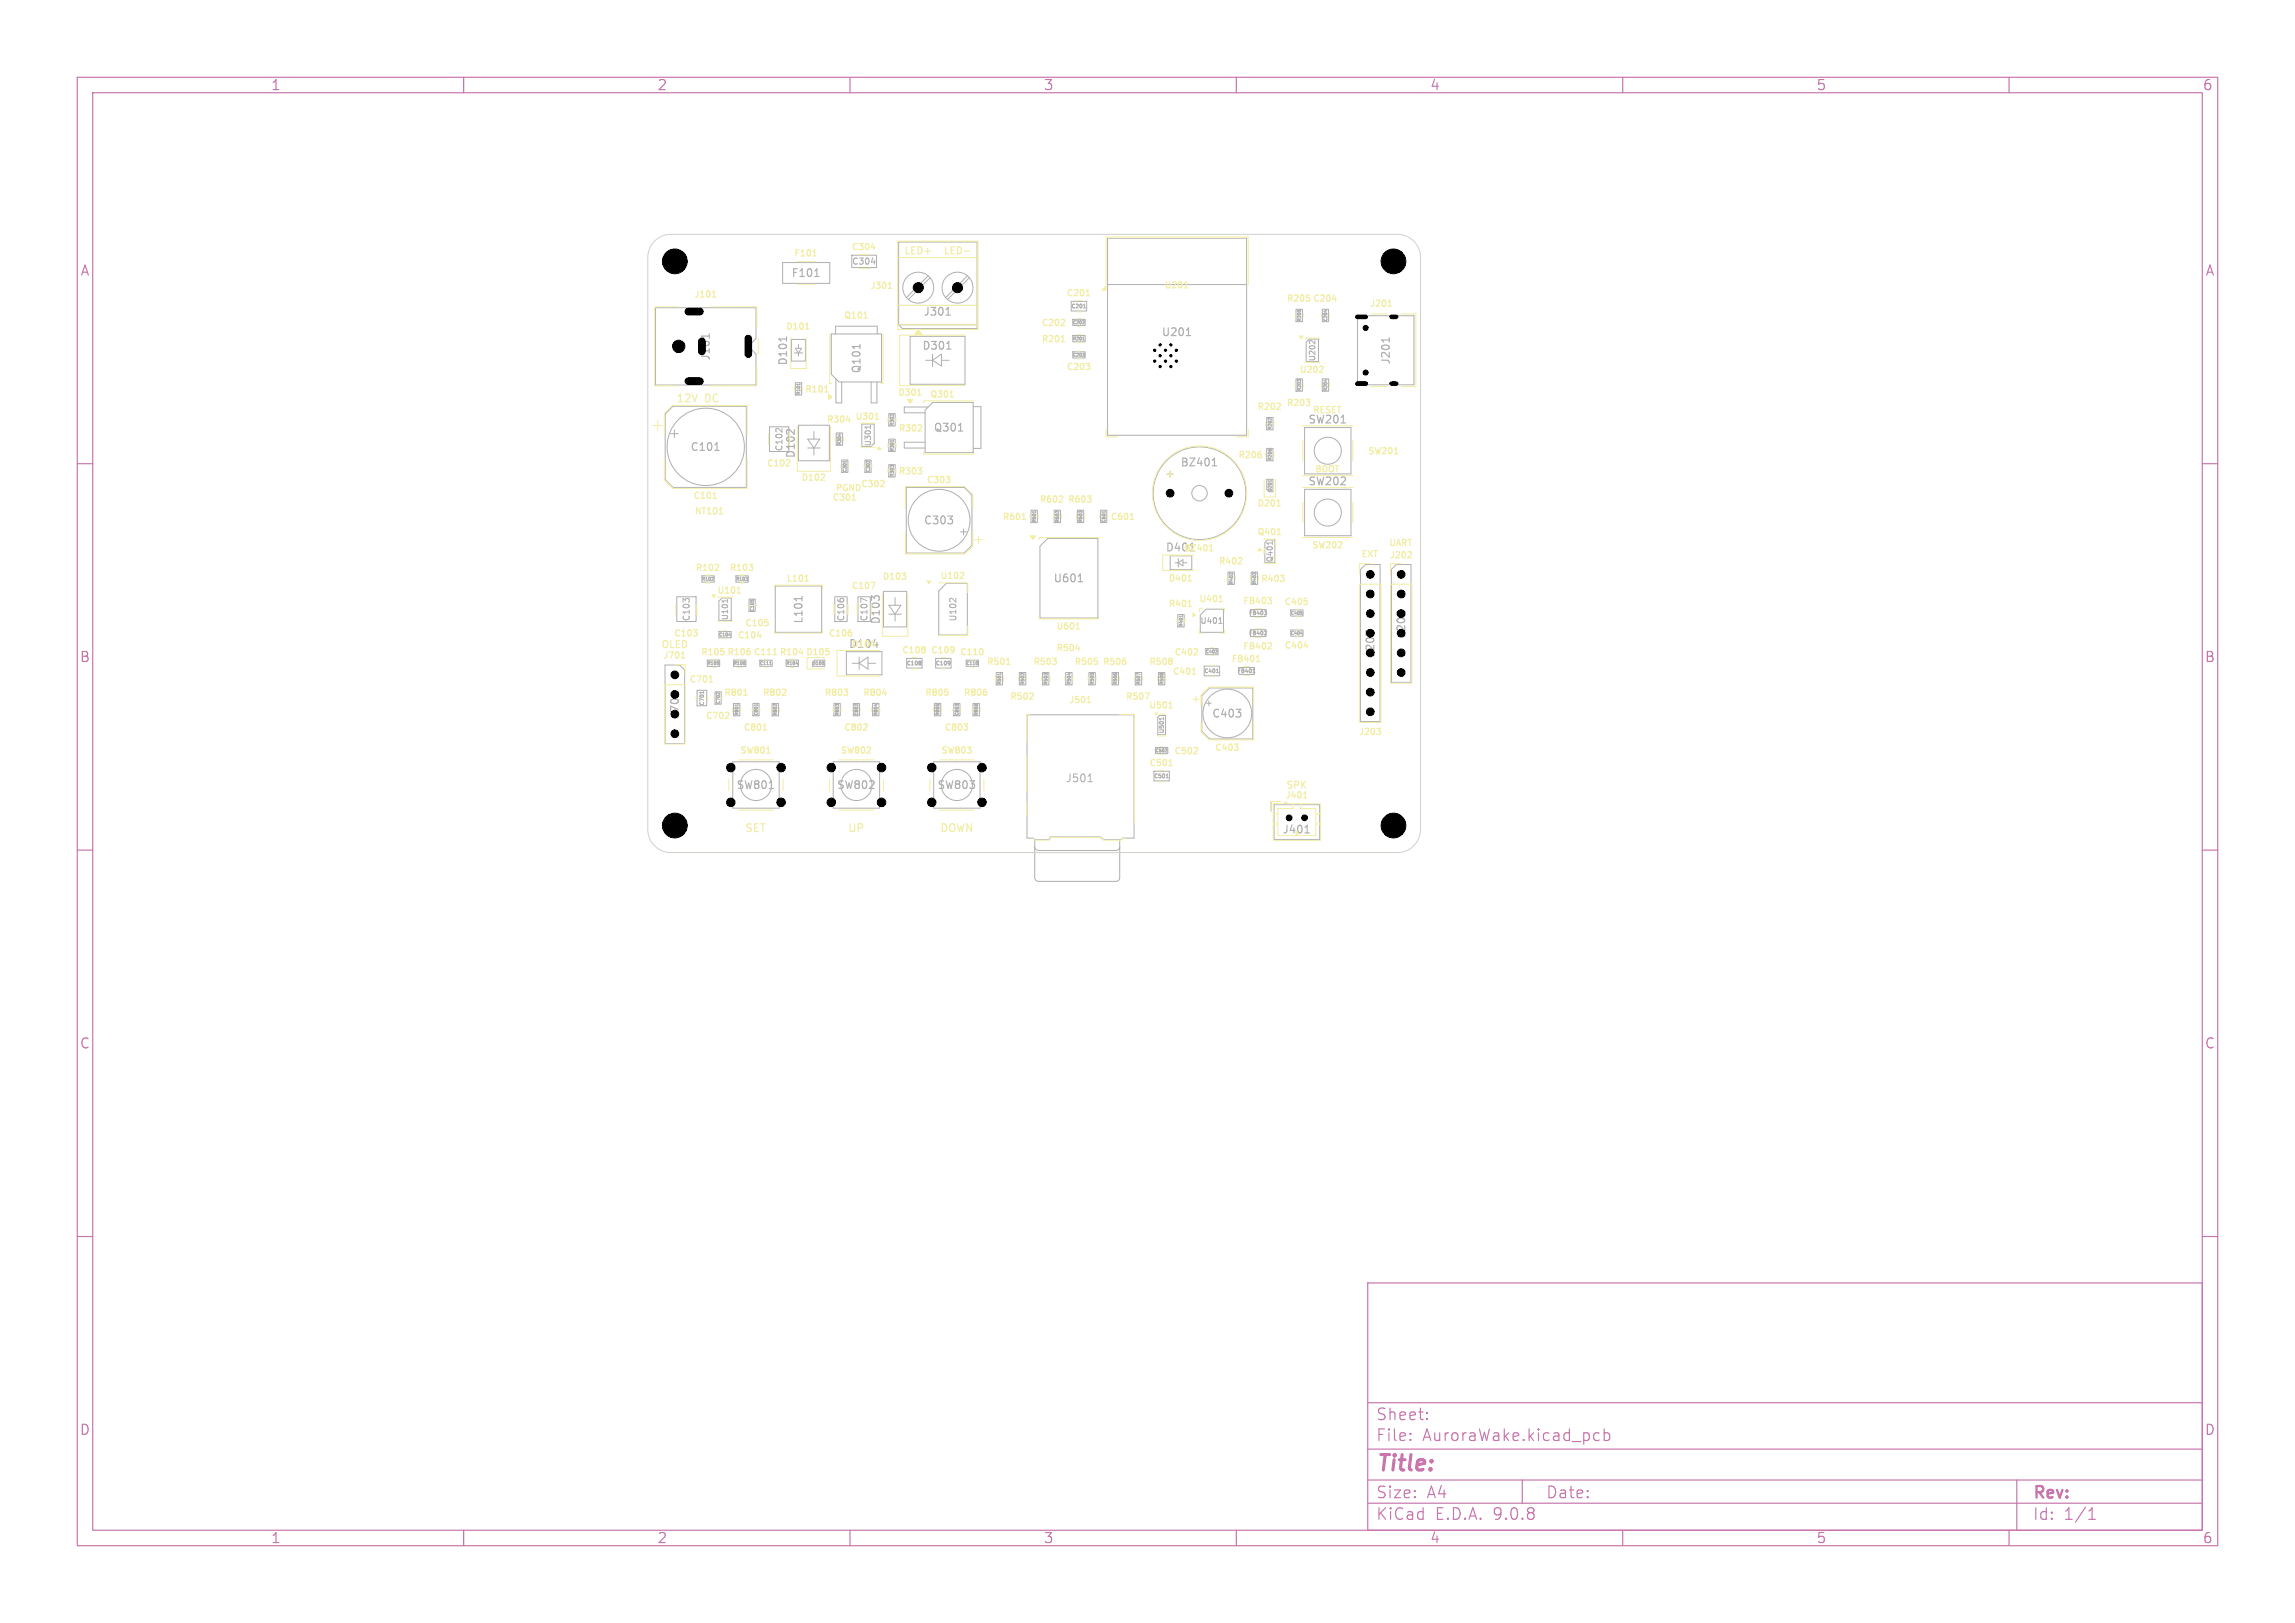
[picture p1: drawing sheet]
<svg xmlns="http://www.w3.org/2000/svg" width="297mm" height="210mm" viewBox="0 0 297 210" stroke-linecap="round" stroke-linejoin="round" font-family="sans-serif">
<defs><g id="words">
<text font-size="2.8" fill="#c872ab" x="178" y="190.9">Title:</text>
<g font-size="2.1" fill="#c872ab">
<text x="178" y="184">Sheet:</text>
<text x="178" y="186.7">File:</text>
<text x="184.1" y="186.7">AuroraWake.kicad_pcb</text>
<text x="178" y="196.9">KiCad</text>
<text x="178" y="194.1">Size:</text>
<text x="184.7" y="194.1">A4</text>
<text x="185.7" y="196.9">E.D.A.</text>
<text x="193.3" y="196.9">9.0.8</text>
<text x="200" y="194.1">Date:</text>
<text x="263" y="194.3">Rev:</text>
<text x="263" y="196.9">Id:</text>
<text x="267.1" y="196.9">1/1</text>
</g>
<g font-size="1.8" fill="#c872ab">
<text x="35" y="11.9">1</text>
<text x="85" y="11.9">2</text>
<text x="135" y="11.9">3</text>
<text x="185" y="11.9">4</text>
<text x="235" y="11.9">5</text>
<text x="285" y="11.9">6</text>
<text x="10.3" y="35.9">A</text>
<text x="285.4" y="35.9">A</text>
<text x="10.3" y="85.9">B</text>
<text x="285.3" y="85.9">B</text>
<text x="10.3" y="135.9">C</text>
<text x="285.3" y="135.9">C</text>
<text x="10.3" y="185.9">D</text>
<text x="285.3" y="185.9">D</text>
<text x="35" y="199.9">1</text>
<text x="85" y="199.9">2</text>
<text x="135" y="199.9">3</text>
<text x="185" y="199.9">4</text>
<text x="235" y="199.9">5</text>
<text x="285" y="199.9">6</text>
</g>
<g font-size="1.4" fill="#afafaf">
<text x="102.4" y="36">F101</text>
<text x="119.4" y="41">J301</text>
<text x="102.1" y="47.4" transform="rotate(-90 102.1 47.4)">D101</text>
<text x="119.3" y="45.4">D301</text>
<text x="150.3" y="43.7">U201</text>
<text x="180.1" y="47.3" transform="rotate(-90 180.1 47.3)">J201</text>
<text x="111.6" y="48.4" transform="rotate(-90 111.6 48.4)">Q101</text>
<text x="89.3" y="58.5">C101</text>
<text x="120.8" y="56">Q301</text>
<text x="169.2" y="55">SW201</text>
<text x="152.7" y="60.5">BZ401</text>
<text x="169.2" y="63">SW202</text>
<text x="119.5" y="68">C303</text>
<text x="150.8" y="71.5">D401</text>
<text x="136.3" y="75.5">U601</text>
<text x="104.1" y="80.8" transform="rotate(-90 104.1 80.8)">L101</text>
<text x="114.1" y="80.9" transform="rotate(-90 114.1 80.9)">D103</text>
<text x="156.8" y="93">C403</text>
<text x="137.9" y="101.3">J501</text>
<text x="95.2" y="102.3">SW801</text>
<text x="108.2" y="102.3">SW802</text>
<text x="121.2" y="102.3">SW803</text>
</g>
<g font-size="1.4">
<text x="92.1" y="46.8" transform="rotate(-90 92.1 46.8)">J101</text>
<text x="182.1" y="82.6" transform="rotate(-90 182.1 82.6)">J202</text>
<text x="178.1" y="85.1" transform="rotate(-90 178.1 85.1)">J203</text>
<text x="88.1" y="93.1" transform="rotate(-90 88.1 93.1)">J701</text>
</g>
<g font-size="1.4" fill="#f2eda1">
<text x="87.4" y="52.3">12V</text>
<text x="91.2" y="52.3">DC</text>
<text x="103.1" y="59.4" transform="rotate(-90 103.1 59.4)">D102</text>
<text x="150.7" y="62">+</text>
<text x="109.8" y="84">D104</text>
<text x="96.4" y="107.9">SET</text>
<text x="109.7" y="107.9">UP</text>
<text x="121.6" y="107.9">DOWN</text>
<text x="165.9" y="108">J401</text>
</g>
<g font-size="1.3" fill="#f2eda1">
<text x="116.9" y="33.1">LED+</text>
<text x="122" y="33.1">LED-</text>
<text x="85.5" y="84.1">OLED</text>
<text x="166.4" y="102.3">SPK</text>
</g>
<g font-size="1.1" fill="#f2eda1">
<text x="102.7" y="33.4">F101</text>
<text x="110.1" y="32.6">C304</text>
<text x="110.2" y="34.4">C304</text>
<text x="89.8" y="38.7">J101</text>
<text x="109.1" y="41.4">Q101</text>
<text x="112.5" y="37.6">J301</text>
<text x="137.9" y="38.5">C201</text>
<text x="150.6" y="37.5">U201</text>
<text x="166.4" y="39.2">R205 C204</text>
<text x="177.2" y="39.9">J201</text>
<text x="101.6" y="42.9">D101</text>
<text x="134.7" y="42.4">C202</text>
<text x="134.7" y="44.5">R201</text>
<text x="104.1" y="51">R101</text>
<text x="116.1" y="51.4">D301</text>
<text x="120.3" y="51.6">Q301</text>
<text x="137.9" y="48.1">C203</text>
<text x="162.6" y="53.2">R202</text>
<text x="166.4" y="52.7">R203</text>
<text x="168.1" y="48.5">U202</text>
<text x="169.8" y="53.7">RESET</text>
<text x="106.9" y="54.9">R304</text>
<text x="110.6" y="54.5">U301</text>
<text x="116.2" y="56">R302</text>
<text x="160.2" y="59.5">R206</text>
<text x="177" y="59">SW201</text>
<text x="89.6" y="64.8">C101</text>
<text x="99.1" y="60.6">C102</text>
<text x="103.6" y="62.4">D102</text>
<text x="107.6" y="65">C301</text>
<text x="108" y="63.8">PGND</text>
<text x="111.3" y="63.2">C302</text>
<text x="116.2" y="61.6">R303</text>
<text x="119.8" y="62.7">C303</text>
<text x="134.5" y="65.2">R602</text>
<text x="138.1" y="65.2">R603</text>
<text x="162.6" y="65.7">D201</text>
<text x="170.1" y="61.3">BOOT</text>
<text x="89.8" y="66.8">NT101</text>
<text x="129.7" y="67.5">R601</text>
<text x="143.6" y="67.5">C601</text>
<text x="153.1" y="71.5">BZ401</text>
<text x="162.6" y="69.4">Q401</text>
<text x="169.7" y="71.2">SW202</text>
<text x="179.7" y="70.9">UART</text>
<text x="89.9" y="74.1">R102</text>
<text x="92.7" y="77">U101</text>
<text x="94.3" y="74.1">R103</text>
<text x="101.7" y="75.5">L101</text>
<text x="110.1" y="76.4">C107</text>
<text x="114.1" y="75.2">D103</text>
<text x="121.6" y="75.1">U102</text>
<text x="151.1" y="75.4">D401</text>
<text x="157.6" y="73.2">R402</text>
<text x="163.1" y="75.5">R403</text>
<text x="176.1" y="72.3">EXT</text>
<text x="179.8" y="72.4">J202</text>
<text x="87.1" y="82.6">C103</text>
<text x="95.4" y="82.8">C104</text>
<text x="96.3" y="81.2">C105</text>
<text x="107.1" y="82.6">C106</text>
<text x="109.4" y="80.5" transform="rotate(-90 109.4 80.5)">C106</text>
<text x="112.4" y="80.5" transform="rotate(-90 112.4 80.5)">C107</text>
<text x="136.6" y="81.7">U601</text>
<text x="151.1" y="78.7">R401</text>
<text x="155.1" y="78.1">U401</text>
<text x="160.8" y="78.4">FB403</text>
<text x="166.1" y="78.5">C405</text>
<text x="85.7" y="85.4">J701</text>
<text x="89.1" y="88.5">C701</text>
<text x="90.6" y="85">R105 R106 C111 R104 D105</text>
<text x="116.6" y="84.7">C108</text>
<text x="120.4" y="84.7">C109</text>
<text x="124.1" y="85">C110</text>
<text x="127.6" y="86.2">R501</text>
<text x="133.6" y="86.2">R503</text>
<text x="136.6" y="84.4">R504</text>
<text x="139" y="86.2">R505</text>
<text x="142.6" y="86.2">R506</text>
<text x="148.6" y="86.2">R508</text>
<text x="151.7" y="87.5">C401</text>
<text x="151.9" y="85">C402</text>
<text x="159.3" y="85.9">FB401</text>
<text x="160.8" y="84.2">FB402</text>
<text x="166.1" y="84.1">C404</text>
<text x="91.2" y="93.2">C702</text>
<text x="93.6" y="90.2">R801</text>
<text x="96.1" y="94.7">C801</text>
<text x="98.6" y="90.2">R802</text>
<text x="106.6" y="90.2">R803</text>
<text x="109.1" y="94.7">C802</text>
<text x="111.6" y="90.2">R804</text>
<text x="119.6" y="90.2">R805</text>
<text x="122.1" y="94.7">C803</text>
<text x="124.6" y="90.2">R806</text>
<text x="130.6" y="90.7">R502</text>
<text x="138.3" y="91.2">J501</text>
<text x="145.6" y="90.7">R507</text>
<text x="148.6" y="91.9">U501</text>
<text x="175.8" y="95.3">J203</text>
<text x="95.7" y="97.7">SW801</text>
<text x="108.7" y="97.7">SW802</text>
<text x="121.7" y="97.7">SW803</text>
<text x="148.6" y="99.3">C501</text>
<text x="151.9" y="97.8">C502</text>
<text x="157.1" y="97.3">C403</text>
<text x="166.3" y="103.5">J401</text>
</g>
<g font-size="1.1" fill="#afafaf">
<text x="101.4" y="58.5" transform="rotate(-90 101.4 58.5)">C102</text>
<text x="89.4" y="80.5" transform="rotate(-90 89.4 80.5)">C103</text>
<text x="123.9" y="80.5" transform="rotate(-90 123.9 80.5)">U102</text>
</g>
<g font-size="1" fill="#afafaf">
<text x="170.4" y="46.8" transform="rotate(-90 170.4 46.8)">U202</text>
<text x="112.9" y="57.8" transform="rotate(-90 112.9 57.8)">U301</text>
<text x="94.4" y="80.3" transform="rotate(-90 94.4 80.3)">U101</text>
<text x="155.3" y="80.9">U401</text>
</g>
<text font-size="1" fill="#f2eda1" x="164.9" y="72.8" transform="rotate(-90 164.9 72.8)">Q401</text>
<text font-size=".8" fill="#afafaf" x="150.8" y="95" transform="rotate(-90 150.8 95)">U501</text>
<g font-size=".7" fill="#afafaf">
<text x="138.6" y="40">C201</text>
<text x="117.3" y="86.2">C108</text>
<text x="121" y="86.2">C109</text>
<text x="155.8" y="87.2">C401</text>
<text x="91.2" y="91.4" transform="rotate(-90 91.2 91.4)">C701</text>
<text x="149.3" y="100.8">C501</text>
</g>
<g font-size=".7" fill="#f2eda1">
<text x="161.6" y="79.7">FB403</text>
<text x="161.6" y="82.3">FB402</text>
<text x="160.1" y="87.2">FB401</text>
</g>
<g font-size=".6" fill="#afafaf">
<text x="168.4" y="41.6" transform="rotate(-90 168.4 41.6)">R205</text>
<text x="171.8" y="41.6" transform="rotate(-90 171.8 41.6)">C204</text>
<text x="138.8" y="42">C202</text>
<text x="138.8" y="46.2">C203</text>
<text x="138.8" y="44.1">R201</text>
<text x="103.6" y="51.1" transform="rotate(-90 103.6 51.1)">R101</text>
<text x="168.4" y="50.6" transform="rotate(-90 168.4 50.6)">R203</text>
<text x="171.8" y="50.6" transform="rotate(-90 171.8 50.6)">R204</text>
<text x="108.9" y="57.6" transform="rotate(-90 108.9 57.6)">R304</text>
<text x="115.7" y="58.4" transform="rotate(-90 115.7 58.4)">R301</text>
<text x="115.7" y="55.1" transform="rotate(-90 115.7 55.1)">R302</text>
<text x="164.6" y="59.6" transform="rotate(-90 164.6 59.6)">R206</text>
<text x="164.6" y="55.6" transform="rotate(-90 164.6 55.6)">R202</text>
<text x="109.6" y="61.1" transform="rotate(-90 109.6 61.1)">C301</text>
<text x="112.6" y="61.1" transform="rotate(-90 112.6 61.1)">C302</text>
<text x="115.7" y="61.7" transform="rotate(-90 115.7 61.7)">R303</text>
<text x="164.6" y="63.6" transform="rotate(-90 164.6 63.6)">D201</text>
<text x="134.1" y="67.6" transform="rotate(-90 134.1 67.6)">R601</text>
<text x="137.1" y="67.6" transform="rotate(-90 137.1 67.6)">R602</text>
<text x="140.1" y="67.6" transform="rotate(-90 140.1 67.6)">R603</text>
<text x="143.1" y="67.6" transform="rotate(-90 143.1 67.6)">C601</text>
<text x="90.8" y="75.2">R102</text>
<text x="95.2" y="75.2">R103</text>
<text x="159.6" y="75.6" transform="rotate(-90 159.6 75.6)">R402</text>
<text x="162.6" y="75.6" transform="rotate(-90 162.6 75.6)">R403</text>
<text x="93" y="82.4">C104</text>
<text x="97.6" y="79.1" transform="rotate(-90 97.6 79.1)">C105</text>
<text x="153.1" y="81.1" transform="rotate(-90 153.1 81.1)">R401</text>
<text x="167" y="79.6">C405</text>
<text x="167" y="82.2">C404</text>
<text x="91.5" y="86.1">R105</text>
<text x="94.9" y="86.1">R106</text>
<text x="98.3" y="86.1">C111</text>
<text x="101.7" y="86.1">R104</text>
<text x="105.1" y="86.1">D105</text>
<text x="125" y="86.1">C110</text>
<text x="129.6" y="88.6" transform="rotate(-90 129.6 88.6)">R501</text>
<text x="132.6" y="88.6" transform="rotate(-90 132.6 88.6)">R502</text>
<text x="135.6" y="88.6" transform="rotate(-90 135.6 88.6)">R503</text>
<text x="138.6" y="88.6" transform="rotate(-90 138.6 88.6)">R504</text>
<text x="141.6" y="88.6" transform="rotate(-90 141.6 88.6)">R505</text>
<text x="144.6" y="88.6" transform="rotate(-90 144.6 88.6)">R506</text>
<text x="147.6" y="88.6" transform="rotate(-90 147.6 88.6)">R507</text>
<text x="150.6" y="88.6" transform="rotate(-90 150.6 88.6)">R508</text>
<text x="156" y="84.6">C402</text>
<text x="93.2" y="91.1" transform="rotate(-90 93.2 91.1)">C702</text>
<text x="95.6" y="92.6" transform="rotate(-90 95.6 92.6)">R801</text>
<text x="98.1" y="92.6" transform="rotate(-90 98.1 92.6)">C801</text>
<text x="100.6" y="92.6" transform="rotate(-90 100.6 92.6)">R802</text>
<text x="108.6" y="92.6" transform="rotate(-90 108.6 92.6)">R803</text>
<text x="111.1" y="92.6" transform="rotate(-90 111.1 92.6)">C802</text>
<text x="113.6" y="92.6" transform="rotate(-90 113.6 92.6)">R804</text>
<text x="121.6" y="92.6" transform="rotate(-90 121.6 92.6)">R805</text>
<text x="124.1" y="92.6" transform="rotate(-90 124.1 92.6)">C803</text>
<text x="126.6" y="92.6" transform="rotate(-90 126.6 92.6)">R806</text>
<text x="149.5" y="97.4">C502</text>
</g>
</g></defs>
<g fill="none" stroke="#c872ab" stroke-width=".15">
<path d="M10 10h277v190h-277zM12 12h273v186h-273zM60 10v2M110 10v2M160 10v2M210 10v2M260 10v2M10 60h2M285 60h2M10 110h2M285 110h2M10 160h2"/>
<path d="M177 166h108v32h-108zM285 160h2M60 198v2M110 198v2M160 198v2M177 194.5h108M177 191.5h108M177 187.5h108M177 181.5h108M182.5 186.3h.1l-.1 .1M182.5 186.3v.1M182.5 185.5v.1"/>
<path d="M182.5 185.5h.1l-.1 .1M184.7 183.6v.1M184.7 183.6h-.1l.1 .1M184.7 182.8v.1M184.7 182.8h-.1l.1 .1M197 191.5v3M206.3 186.3l.2 .1 .5-.1M207 185.5l-.5-.1-.2 .1M207.6 185.5l.4-.1 .3 .3v.4l-.1 .2-.2 .1-.4-.1M207.6 184.9v1.5M210 198v2M260 198v2"/>
<path d="M261 191.5v6.5M270.3 196.6h.9M270.3 195.5l.4-.4v1.5"/>
</g>
<g fill="none" stroke="#afafaf" stroke-width=".13">
<path d="M84.8 39.8h13v4l-1 1 1 1v4h-13zM101.3 34h6.1v2.7h-6.1zM110.2 33h3.2v1.6h-3.2zM112.8 33.9h.5M116.3 31.3h10.2v11.2h-9.7l-.5-.5zM116.3 33.3h10.2M116.3 39.5h10.2M120.1 35.7l-2.8 2.8M120.3 35.9l-2.7 2.8M125.2 35.7l-2.8 2.8M125.4 35.9l-2.8 2.8M138.6 39h2v1.2h-2z"/>
<path d="M140.2 39.8h.3M143.3 30.8h18v25.5h-18zM143.3 36.8h18M86.8 56.1h1M87.1 52.6h9.5v10.5h-9.5l-1-1v-8.5zM87.3 55.6v1M99.6 55.2h2.5v3.2h-2.5zM100.5 55.5h.2M101.2 55.4v.5M102.4 43.9h1.8v2.8h-1.8zM102.8 45.7h1.1M102.9 49.5h.8v1.6h-.8z"/>
<path d="M102.9 45.1h.8l-.4 .6zM103.3 55h4v4.6h-4zM103.3 44.6v.5M103.3 45.7v.4M103.5 49.6v.3M104.5 58h1.6M104.5 56.8h1.6l-.8 1.2zM105.3 55.8v1M105.3 58v.9M107.6 43.2h6.5v6.2h-5.5l-1-1zM108.1 43.2v-1h5.4v1M108.2 49v3.1h.7v-2.7"/>
<path d="M108.2 56h.8v1.6h-.8zM108.7 56.1v.3M108.9 59.5h.8v1.6h-.8zM109.5 59.6v.3M111.5 54.9h1.6v2.5l-.4 .4h-1.2zM111.9 59.5h.8v1.6h-.8zM112.2 59.6h.1M112.5 59.6v.3M112.7 55.1v.4M112.7 55.3h-.8h.1M112.7 49.4v2.7h.8v-2.7M115 56.8h.8v1.6h-.8z"/>
<path d="M115 53.5h.8v1.6h-.8zM115.3 53.6h.1M115.6 53.6v.3M115.6 56.9v.3M116.3 42h10.2M117.8 43.5h7.1v6.2h-7.1zM119.7 57.2h-2.7v.8h2.7M119.8 46.6h.9M120.1 52.7h-3.1v.7h2.7M120.7 45.8v1.6M120.7 46.6l1.1-.8v1.6zM120.7 52.1h5.2v6.5h-6.2v-5.5z"/>
<path d="M121.8 46.6h1M125.9 52.6h1v5.4h-1M138.8 41.3h1.6v.8h-1.6zM138.8 45.5h1.6v.8h-1.6zM138.8 43.4h1.6v.8h-1.6zM140.1 41.9h.2M140.1 45.7h.2l-.1 .2M140.1 44h.2M140.3 41.5v.2M140.3 45.9v.2M163.9 54h.8v1.6h-.8zM163.9 58h.8v1.6h-.8z"/>
<path d="M164.2 54.1h.1M164.3 58.1h.2M164.5 54.1v.3M167.7 40h.8v1.6h-.8zM167.7 49h.8v1.6h-.8zM168.1 49.3l-.2-.2v.3M168.1 40.1h.2M168.1 49.1h.2M168.8 55.3h6v6h-6zM169 44.3l.4-.4h1.2v2.9h-1.6zM170.2 44.1v.4l-.5-.4h-.1l-.2 .1M171.1 49h.8v1.6h-.8z"/>
<path d="M171.1 40h.8v1.6h-.8zM171.6 40.1v.3M171.6 49.1v.3M175.7 40.9h7.3v8.9h-7.3zM87.6 77.2h2.5v3.2h-2.5zM88.7 77.7l-.3-.3v.5M88.8 77.5h.3M90.8 74.5h1.6v.8h-1.6zM92.1 75.1h.2M92.3 74.7v.2M93 77.8l.4-.4h1.2v2.9h-1.6zM94.2 77.6v.4"/>
<path d="M94.2 77.8h-.8h.1M95.2 74.5h1.6v.8h-1.6zM96.5 74.7h.2l-.1 .2M96.7 74.9v.2M96.9 77.5h.8v1.6h-.8zM97.3 77.6h.2M100.3 75.8h6v6h-6zM108 77.2h1.6v3.2h-1.6zM108.8 77.5h.3M111 77.2h1.6v3.2h-1.6zM112.2 77.7l-.8-.3v.5M114.3 76.5h3v4.6h-3z"/>
<path d="M115 60.1h.8v1.6h-.8zM115 79.5h1.6M115 78.3h1.6l-.8 1.2zM115.4 60.4l-.2-.2v.3M115.4 60.2h.2M115.8 77.3v1M115.8 79.5v.9M117.3 63.1h7.5l1 1v6.5l-1 1h-7.5zM121.5 76.5l1-1h2.7v6.7h-3.7zM123.7 77.4v.5l-.5-.5-.3 .1M124.3 68.8h.8M124.7 68.4v.8"/>
<path d="M133.4 66h.8v1.6h-.8zM134 66.1v.3M134.6 70.7l1-1h6.5v10.3h-7.5zM136.4 66h.8v1.6h-.8zM136.7 66.1h.1M137 66.1v.3M139.4 66h.8v1.6h-.8zM139.8 66.3l-.2-.2v.3M139.8 66.1h.2M142.4 66h.8v1.6h-.8zM143 66.1v.3M151.4 71.9h2.8v1.8h-2.8z"/>
<path d="M152.1 72.8h.4M152.4 79.5h.8v1.6h-.8zM152.5 72.3v1.1M152.5 72.8l.6-.4v.8zM153 79.6v.3M153.1 72.8h.5M155.3 79.6l.8-.8h2.2v3h-3zM158.9 74h.8v1.6h-.8zM159.2 74.1h.1M159.5 74.1v.3M161.8 78.9h2v.9h-2zM161.9 74h.8v1.6h-.8z"/>
<path d="M162.3 74.3l-.2-.2v.3M162.3 74.1h.2M163.6 79h.3l-.2 .2M163.7 70.2l.3-.3h1v2.9h-1.3zM163.8 79.2l.1 .1-.1 .2M164.2 63.6l-.3-.3v-1.3h.8v1.6M164.5 62.1v.3M164.7 70.1v.4M167 78.9h1.6v.8h-1.6zM168.5 79.3v.2M168.8 63.3h6v6h-6zM176.1 73.7l.6-.6h1.9v20.3h-2.5z"/>
<path d="M180.7 73.1h1.9v15.2h-2.5v-14.6zM86.1 86.1h1.9l.6 .6v9.5h-2.5zM90.2 89.3h1.3v2h-1.3zM91.1 89.5v.2M91.5 85.4h1.6v.8h-1.6zM92.5 89.5h.8v1.6h-.8zM92.8 89.6h.1M93 85.8v.2M93 81.7h1.6v.8h-1.6zM93.1 89.6v.3M94.3 82.2h.2M94.8 98.6h6v6h-6z"/>
<path d="M94.9 91h.8v1.6h-.8zM94.9 85.4h1.6v.8h-1.6zM95.5 91.1v.3M96.4 85.8v.2M97.4 91h.8v1.6h-.8zM98 91.1v.3M98.3 85.4h1.6v.8h-1.6zM99.6 86h.2M99.9 91h.8v1.6h-.8zM100.2 91.1h.1M100.5 91.1v.3M101.7 85.4h1.6v.8h-1.6z"/>
<path d="M103 85.9h.2M105.1 85.7l.3-.3h1.3v.8h-1.6M106.6 85.8v.2M107.8 98.6h6v6h-6zM107.9 91h.8v1.6h-.8zM108.3 91.3l-.2-.2v.3M108.3 91.1h.2M109.5 84.3h4.6v3h-4.6zM110.3 85.8h.9M110.4 91h.8v1.6h-.8zM110.7 91.1h.1M111 91.1v.3"/>
<path d="M111.2 85v1.6M111.2 85.8l1.1-.8v1.6zM112.3 85.8h1M112.9 91h.8v1.6h-.8zM113.4 91.1v.3M117.3 85.2h2v1.2h-2zM119.2 85.6v.1M119.2 85.8v.2M120.8 98.6h6v6h-6zM120.9 91h.8v1.6h-.8zM121.1 85.2h2v1.2h-2zM121.3 91.1h.2"/>
<path d="M122.9 85.6v.4M123 85.8h-.1M123.4 91h.8v1.6h-.8zM123.8 91.3l-.2-.2v.3M123.8 91.1h.2M125 85.4h1.6v.8h-1.6zM125.9 91h.8v1.6h-.8zM126.3 91.1h.2M126.5 85.7v.2M128.9 87h.8v1.6h-.8zM129.5 87.1v.3M131.9 87h.8v1.6h-.8z"/>
<path d="M132.2 87.1h.1M132.5 87.1v.3M132.9 92.5h13.9v15.9h-1.5l-.2 .2h-2.2l-.6-.3h-6.4v.1l-.2 .2h-1.8l-.2-.2h-.8zM134.9 87h.8v1.6h-.8zM135.3 87.3l-.2-.2v.3M135.3 87.1h.2M137.9 87h.8v1.6h-.8zM138.4 87.1v.3M140.9 87h.8v1.6h-.8zM141.3 87.1h.2M143.9 87h.8v1.6h-.8zM144.3 87.1h.2"/>
<path d="M146.9 87h.8v1.6h-.8zM147.5 87.3l-.4-.2v.3M149.3 99.8h2v1.2h-2zM149.5 96.7h1.6v.8h-1.6zM149.9 87h.8v1.6h-.8zM150.1 92.6h.7v2.5h-1v-2.3zM150.2 87.1h.1M150.3 87.1h.2M150.6 92.9v.3M150.6 93h-.6l.1 .1M150.8 97.3h.2M151 96.9v.2"/>
<path d="M155.5 90l1-1h5.6v6.6h-5.6l-1-1zM155.8 86.2h2v1.2h-2zM156 83.9h1.6v.8h-1.6zM156.1 91h.7M156.4 90.7v.6M157.3 84.5h.2M157.4 87h.3M157.5 84.1v.2M157.7 80.7h.5M157.9 80v-.1v.8M160.3 86.4h2v.9h-2zM161.8 81.5h2v.9h-2z"/>
<path d="M162.1 87h.3M162.2 86.6l.1-.1v.5M163.8 81.6l.1 .3-.3 .2h.3M167 81.5h1.6v.8h-1.6zM168.3 82h.2M133.9 109.5a.5 .5 0 0 0 .5 .5h10a.5 .5 0 0 0 .5-.5M133.9 108.6v4.9a.5 .5 0 0 0 .5 .5h10a.5 .5 0 0 0 .5-.5v-4.9M140.8 101.2h.6M150.9 100.6h.3M164.9 104.1h5.9v4.5h-5.9zM165.7 103.7h-1.2v1.3"/>
<circle cx="118.8" cy="37.2" r="2"/>
<circle cx="123.9" cy="37.2" r="2"/>
<circle cx="91.3" cy="57.8" r="5"/>
<circle cx="171.8" cy="58.3" r="1.75"/>
<circle cx="121.5" cy="67.3" r="4"/>
<circle cx="155.2" cy="63.8" r="6"/>
<circle cx="155.2" cy="63.8" r="1"/>
<circle cx="171.8" cy="66.3" r="1.75"/>
<circle cx="158.8" cy="92.3" r="3.1"/>
<circle cx="97.8" cy="101.6" r="2.02"/>
<circle cx="110.8" cy="101.6" r="2.02"/>
<circle cx="123.8" cy="101.6" r="2.02"/>
</g>
<g fill="none" stroke="#afafaf" stroke-width=".15">
<path d="M86.6 33.8h.5M86.6 33.3v1M87.1 33.3v1M87.6 34.3h.5M87.6 33.6l.3-.3v1M105.4 35.8h.6M122.6 39.9l.1-.1v1M179.6 33.3v1M179.6 33.8h.5M180.1 33.3v1M180.6 33.4l.4-.1 .1 .1v.2l-.6 .7h.6M91.8 43.2v.6"/>
<path d="M91.8 43.5h-1l.1 .1M92.5 58.3h.6M101.8 43.6v.6M101.9 55.6h.3M102.8 55.6v.6M111.3 44.6v.5M122.4 40.8h.6M122.5 45.2h.6M124 55.8h.6M153.5 43.4h.6M153.7 42.6l.1-.2v1M157 59.5l.2-.2v1"/>
<path d="M173.5 54.7h.6M179.8 43.7v.6M179.8 44h-1l.1 .1M103.8 77.2v.5M103.8 77.5h-1l.1 .1M113.2 77.4l-.4-.3v.6M113.3 77.1h.4M122.7 66.8h.6l-.4 .4M123.2 67.3v.4M139.5 75.3h.6M139.7 74.4l.1-.1v1M156.9 60.3h.5"/>
<path d="M181.8 79.1v.6l-.6-.6h-.2l-.2 .1M87.8 89.5v.6M87.8 89.8h-1l.1 .1M113 83.4h.6M160 91.8h.6l-.4 .4M160.5 92.3v.4M177.2 81.9l-.4-.3v.6M177.2 81.7l.2-.1 .3 .1M86.6 106.8h.5M86.6 106.3v1M87.1 106.3v1M87.5 106.3h.6l-.3 .4 .3 .1v.4l-.1 .1-.5-.1"/>
<path d="M99.5 102h.6M168.9 107.8h.6M169.1 106.9l.1-.1v1M179.6 106.3v1M179.6 106.8h.5M180.1 106.3v1M180.8 106.2l-.2 .7h.6M181 106.6v.7"/>
</g>
<g fill="none" stroke="#f2eda1" stroke-width=".15">
<path d="M92.2 38.5h.4M92.3 37.8l.1-.1v.8M105.2 33.1h.4M105.3 32.4l.1-.1v.8M112.7 32h.5M115 37.3h.4M115.1 36.6l.1-.1v.8M124.8 32.5h.7M140.6 38.3h.4M140.7 37.6l.1-.1v.8M153.3 37.2h.4M153.4 36.6l.1-.2v.8"/>
<path d="M172.4 38.7h.5M179.6 39.6h.5M179.8 38.9l.1-.1v.8M102.2 59.7l-.5 .6h.5M104.2 42.6h.5M104.4 41.9l.1-.1v.8M106.7 50.7h.5M106.9 50v-.1v.8M109.5 54.4h.5M111.8 41.2h.4M113.3 54.3h.4M113.4 53.6l.1-.1v.8"/>
<path d="M118.7 51.1h.5M118.9 50.5l.1-.2v.8M119.1 55l.2 .1-.1 .2-.4 .5h.5M122.9 51.4h.5M137.3 44.2h.5M137.5 43.5l.1-.1v.8M137.6 41.3l.2 .2-.1 .2-.4 .4h.5M140.5 47h.5l-.2 .3M140.9 47.4l.1 .1-.1 .3M163.2 58.8v.1v.3M165.6 52.2l.1 .1v.2l-.5 .5h.5M169 51.7h.5l-.3 .3"/>
<path d="M169.4 52l.1 .1-.1 .3M171.1 47.4l.1 .1v.2l-.5 .5h.5M180.5 58.7h.4M92.3 64.5h.4M92.4 63.8l.1-.1v.8M92.9 73l.1 .2v.2l-.5 .4h.5M93.1 66.5h.4M95.4 76.8h.5M95.5 76.1l.1-.1v.8M96.9 73h.5l-.3 .3M97.3 73.4l.1 .1-.1 .3M104.2 75.2h.4"/>
<path d="M104.3 74.5l.1-.1v.8M106.6 61.3l.1 .2v.2l-.5 .4h.5M110.3 64.7h.4M110.5 63.9v.8M112.7 75.4h.5l-.3 .8M114.3 62.2l.1 .1v.2l-.5 .5h.5M116.7 74.2h.5l-.3 .3M117.1 74.5l.1 .1-.1 .3M118.8 60.5h.5l-.3 .3M119.2 60.9l.1 .1-.1 .3M122.4 61.7h.5l-.2 .3M122.8 62l.1 .1-.1 .3"/>
<path d="M124.6 74.1l.1 .1v.2l-.5 .5h.5M132.3 67.2h.4M132.4 66.5l.1-.1v.8M137.4 64.2l.1 .1v.2l-.5 .5h.5M140.7 64.2h.5l-.3 .3M141.1 64.5l.1 .1-.1 .3M146.3 67.2h.4M146.4 66.5l.1-.1v.8M153.7 75.2h.5M153.7 78.5h.5M153.9 74.5l.1-.1v.8M153.9 77.8l.1-.1v.8"/>
<path d="M156.5 71.3h.5M156.5 70.7l.3-.2v.8M157.8 77.9h.4M157.9 77.2l.1-.1v.8M160.6 72.2l.1 .1v.2l-.5 .5h.5M164.1 77.3h.4l-.2 .3M164.4 77.6l.1 .2v.1l-.1 .2M165.2 65.5h.5M165.3 69.2h.4M165.4 64.8l.1-.1v.8M165.7 74.4h.5l-.3 .3M166.1 74.8l.1 .1-.1 .3"/>
<path d="M168.8 77.4h.4M169.1 77.8l.1 .1-.1 .3M182.5 71.4l.1 .1v.2l-.4 .5h.4M88.2 85.2h.4M88.4 84.4v.8M89.7 81.5h.5l-.2 .3M90.1 81.8l.1 .1-.1 .4M91.8 88.3h.4M91.9 87.6l.1-.1v.8M94.2 92.2l.1 .1v.2l-.5 .5h.5M96.2 90h.5M96.4 89.3l.1-.1v.8"/>
<path d="M98 82.3h.5M98.8 94.5h.4M98.9 93.8l.1-.1v.8M99 80.2h.4M99.2 97.5h.5M99.3 80.5l.1 .1-.1 .3M101.6 89.2l.1 .1v.2l-.5 .5h.5M106.9 83.9h.4M107.2 84.3l.1 .1-.1 .3M109.2 89.2h.5l-.3 .3M109.6 89.5l.1 .1-.1 .3M110.1 81.8l.1 .1-.1 .4"/>
<path d="M112.1 93.7l.1 .1v.2l-.5 .5h.5M114.2 89.7h.5M119.6 83.7l.1 .1-.1 .2M119.6 84.1l.1 .1-.1 .2M122.3 89.2h.4M122.6 89.5l.1 .1-.1 .3M123.4 83.7l.1 .4-.1 .3M123.5 84l-.1 .1M124.7 93.7h.5l-.2 .3M125.1 94l.1 .1-.1 .3M127.1 84l.1 .2-.1 .4M127.6 89.5l.1 .1-.1 .3"/>
<path d="M130.2 86h.5M130.4 85.3l.1-.1v.8M133.6 89.7l.1 .1v.2l-.5 .5h.5M136.2 85.2h.5l-.3 .3M136.6 85.5l.1 .1-.1 .3M139.2 83.9h.5M139.3 81.4h.4M139.4 80.7l.1-.1v.8M140.7 90.9h.5M140.9 90.2v-.1v.8M141.6 85.2h.4M142 85.5v.1v.3"/>
<path d="M145.6 85.5l.1 .1-.1 .3M148.2 89.7h.5l-.3 .8M151.3 91.6h.4M151.3 99.1h.4M151.4 90.9l.1-.1v.8M151.4 98.4l.1-.1v.8M151.6 85.6l.1 .1-.1 .2M151.7 85.4l-.1 .1M154.3 87.2h.5M154.5 86.6v-.2v.8M154.8 96.7l.2 .2-.1 .2-.4 .4h.5M154.8 83.9l.2 .2-.1 .2-.4 .4h.5"/>
<path d="M159.7 96.3h.5l-.2 .3M160.1 96.6l.1 .1-.1 .3M162.6 85.6h.4M162.7 85l.1-.2v.8M164.4 83.2l.1 .1v.2l-.4 .5h.4M168.8 83.6h.5M178.2 94.2h.4l-.2 .3M178.5 94.5l.1 .2v.2l-.1 .1M168.7 103.3h.4M168.9 102.5v.8"/>
</g>
<g fill="none" stroke="#f2eda1" stroke-width=".13">
<path d="M87.8 39.7h-3.1v10.2h3.1M91.9 39.7h6v2.8M103.1 33.9h2.4M103.1 36.8h2.4M116.2 33.3h10.4M116.2 39.5h10.4M143.1 36.9v-6.2h18.4v6.2M84.5 55.1h1.2M85.1 54.4v1.3M86 56.3v-2.8l1-1h9.7v3.8M86 59.3v2.8l1 1.1h9.7v-3.9M97.9 47.1v2.8h-6"/>
<path d="M98.1 43.8v2M99.5 56.1v1.4M102.3 43.7v4h2v-4M102.8 50.1v.5M103.2 55.2v5.8h4.3v-5.8M107.4 43.2v6.4h.3M108.1 56.6v.5M109.2 56.6v.5M111.4 54.8h1.8M111.4 57.8h1.8M114.3 43.2v6.4h-.3M114.9 54.1v.5"/>
<path d="M114.9 57.4v.5M116 54.1v.5M116 57.4v.5M116.2 42h10.4M118.5 42.6h-2.3v-11.4h10.4v11.4h-7.5M119.5 58.5v.3h6.4M124.9 43.4h-8.5v6.5h8.5M125.9 51.9h-6.4v.2M139.4 40.4h.5M139.4 43.3h.5M139.4 44.3h.5M139.5 41.2h.3"/>
<path d="M139.5 42.2h.3M139.5 45.4h.3M139.5 46.4h.3M143.1 55.5v1h1.5M161.5 55.5v1h-1.5M163.8 54.6v.5M163.8 58.6v.5M164.9 54.6v.5M164.9 58.6v.5M167.6 40.6v.5M167.6 49.6v.5M168.6 55.1h6.5"/>
<path d="M168.6 57v2.6M168.7 40.6v.5M168.7 49.6v.5M168.9 43.8h1.8M168.9 46.8h1.8M171 49.6v.5M171 40.7v.3M172 40.7v.3M172.1 49.6v.5M175.1 57v2.6M177.4 40.6h2M177.4 50h2"/>
<path d="M181.3 40.6h1.9v9.4h-1.9M87.5 78.1v1.4M90.2 78.1v1.4M91.4 75.4h.5M92.9 77.3h1.8M95.8 75.4h.5M96.8 78.2v.3M97.8 78.2v.3M100.2 76.2v-.5h6.2v.5M107.9 78.1v1.4M108.8 60.2v.3M109.8 60.2v.3"/>
<path d="M110.9 78.1v1.4M111.8 60.2v.3M112.8 60.2v.3M114.2 76.8v5.5h3.3v-5.5M114.9 60.7v.5M117.2 65.8v-2.8h7.6l1.1 1v1.8M117.2 68.8v2.9h7.6l1.1-1.1v-1.8M121.5 75.4h3.7v1.3M126.1 69.8h1M126.6 69.3v1M133.3 66.6v.5M134.4 66.6v.5"/>
<path d="M134.5 69.8v-.2h7.7v.2M134.5 79.8v.3h7.7v-.3M136.3 66.6v.5M137.4 66.6v.5M139.3 66.6v.5M140.4 66.6v.5M142.3 66.7v.3M154.5 71.8h-4v2h4M155.7 78.7h-.5v.5M158 78.7h.4v.5M158.8 74.6v.5M159.9 74.6v.5"/>
<path d="M161.8 74.6v.5M163.6 70.9v.8M163.6 72.8l1.5 .1M163.6 62v2.3h1.5v-2.3M165.1 69.8v1M167.7 79.8h.3M168.6 69.5h6.5M168.6 63.1h6.5M168.6 61.5v.1M168.6 65v2.6M168.6 61.6h6.5M175.1 61.5v.1"/>
<path d="M175.1 65v2.6M176 75.6h2.7v17.9h-2.7zM177.3 72.9h-1.3v1.4M180 75.6h2.7v12.8h-2.7zM181.3 72.9h-1.3v1.4M86 88.6h2.7v7.7h-2.7zM87.3 86h1.4v1.3M90.1 90.1v.5M91.6 90.1v.5M92.1 86.3h.5M92.4 90.2v.3M92.9 80.3h1.8"/>
<path d="M93.7 81.6h.3M93.7 82.6h.3M94.8 91.6v.5M95.5 86.3h.5M95.6 98.3h4.5M95.9 91.6v.5M97.3 91.7v.3M98.3 91.7v.3M99 86.3h.3M99.8 91.6v.5M100.2 81.5v.4h6.2v-.4M100.9 91.6v.5"/>
<path d="M102.3 86.3h.5M106.7 85.1h-2.3v1.5h2.3M107.8 91.6v.5M108.6 98.3h4.5M108.9 91.6v.5M110.3 91.7v.3M111.3 91.7v.3M112.8 91.6v.5M113.8 84.2h-5.5v3.3h5.5M113.9 91.6v.5M118.1 86.6h.5M120.8 91.6v.5"/>
<path d="M121.6 98.3h4.5M121.8 86.6h.5M121.9 91.6v.5M123.3 91.7v.3M124.3 91.7v.3M125.2 81v1.2h-3.7M125.7 86.3h.3M125.8 91.6v.5M126.9 91.6v.5M128.8 87.6v.5M129.9 87.6v.5M131.8 87.6v.5"/>
<path d="M132.9 87.6v.5M132.9 97.7v4.7M133.3 92.4h-.4v3.6M134.8 87.6v.5M135.9 87.6v.5M137.8 87.6v.5M138.9 87.6v.5M140.8 87.6v.5M141.9 87.6v.5M143.8 87.6v.5M144.9 87.6v.5M144.9 92.4h1.9v14"/>
<path d="M146.8 87.6v.5M147.9 87.6v.5M149.8 87.6v.5M149.8 95.2h1M150 92.4h.8M150.2 96.6h.3M150.2 97.6h.3M150.9 87.6v.5M152.3 80.1v.5M153.4 80.1v.5M154.4 90.5h.8M154.8 90.1v.8"/>
<path d="M155.2 81.5v.4h.5M155.4 91.3v-1.3l1.1-1.1h5.7v2.4M155.4 93.4v1.3l1.1 1h5.7v-2.3M156.6 86.1h.5M156.6 87.6h.5M156.7 83.8h.3M156.7 84.8h.3M158.4 81.5v.4h-.4M162.4 81.4h.8M167.7 81.4h.3M167.7 82.4h.3M94.3 100.8v1.5"/>
<path d="M95.6 104.8h4.5M101.3 100.8v1.5M107.3 100.8v1.5M108.6 104.8h4.5M114.3 100.8v1.5M120.3 100.8v1.5M121.6 104.8h4.5M127.3 100.8v1.5M132.9 103.7v1.8M133.7 108.5l.2 .2h1.8l.3-.2v-.1h6.3l.5 .3h2.3l.2-.2h.3M150.1 101.2h.5M164.8 104h6.1v4.7h-6.1z"/>
<path d="M164.8 105.3h.6M164.8 106.6h.6M165.7 103.7h-1.2v1.3M166.2 103.8v.2M166.5 103.8v.2M167.3 104v.6h-1.9v3.5h4.9v-3.5h-2v-.6M170.3 105.3h.6M170.3 106.6h.6"/>
<circle cx="155.2" cy="63.8" r="6.1"/>
</g>
<g fill="#f2eda1" stroke="#f2eda1" stroke-width=".13">
<path d="M118.8 42.6l.5 .7h-.9z"/>
<path d="M149.4 92.4l.3-.3v.3z"/>
<path d="M120 75.2h.4l-.2 .3z"/>
<path d="M117.5 51.7h.6l-.3 .5z"/>
<path d="M133.3 69.3h.7l-.3 .5z"/>
<path d="M142.6 37.5l.5-.5v.5z"/>
<path d="M163 70.9l.3 .4h-.5z"/>
<path d="M154.4 79.3l.3 .3-.3 .2z"/>
<path d="M113.8 57.8l.2 .4h-.5z"/>
<path d="M92.1 77h.5l-.2 .3z"/>
<path d="M168.1 43.5h.5l-.2 .3z"/>
<path d="M107.2 51l.5 .4-.5 .3z"/>
</g>
<path d="M84.7 31.2a3 3 0 0 1 2.1-.9h94a3 3 0 0 1 3 3v74a3 3 0 0 1-3 3h-94a3 3 0 0 1-3-3v-74a3 3 0 0 1 .9-2.1z" fill="none" stroke="#d0d2cd" stroke-width=".13"/>
<g fill="#000" stroke="#000" stroke-width=".13">
<circle cx="87.3" cy="33.8" r="1.6"/>
<circle cx="118.8" cy="37.2" r=".65"/>
<circle cx="123.9" cy="37.2" r=".65"/>
<circle cx="180.3" cy="33.8" r="1.6"/>
<circle cx="87.8" cy="44.8" r=".8"/>
<circle cx="149.4" cy="46.7" r=".15"/>
<circle cx="149.4" cy="45.3" r=".15"/>
<circle cx="150.1" cy="46" r=".15"/>
<circle cx="150.1" cy="47.4" r=".15"/>
<circle cx="150.1" cy="44.6" r=".15"/>
<circle cx="150.8" cy="46.7" r=".15"/>
<circle cx="150.8" cy="45.3" r=".15"/>
<circle cx="151.5" cy="47.4" r=".15"/>
<circle cx="151.5" cy="46" r=".15"/>
<circle cx="151.5" cy="44.6" r=".15"/>
<circle cx="152.2" cy="46.7" r=".15"/>
<circle cx="152.2" cy="45.3" r=".15"/>
<circle cx="176.7" cy="42.4" r=".33"/>
<circle cx="176.7" cy="48.2" r=".33"/>
<circle cx="151.4" cy="63.8" r=".5"/>
<circle cx="159" cy="63.8" r=".5"/>
<circle cx="177.3" cy="74.3" r=".5"/>
<circle cx="177.3" cy="79.4" r=".5"/>
<circle cx="177.3" cy="76.9" r=".5"/>
<circle cx="181.3" cy="79.4" r=".5"/>
<circle cx="181.3" cy="74.3" r=".5"/>
<circle cx="181.3" cy="76.9" r=".5"/>
<circle cx="87.3" cy="87.3" r=".5"/>
<circle cx="87.3" cy="89.9" r=".5"/>
<circle cx="87.3" cy="94.9" r=".5"/>
<circle cx="94.6" cy="99.3" r=".55"/>
<circle cx="101.1" cy="99.3" r=".55"/>
<circle cx="107.6" cy="99.3" r=".55"/>
<circle cx="114.1" cy="99.3" r=".55"/>
<circle cx="120.6" cy="99.3" r=".55"/>
<circle cx="127.1" cy="99.3" r=".55"/>
<circle cx="177.3" cy="81.9" r=".5"/>
<circle cx="177.3" cy="89.6" r=".5"/>
<circle cx="177.3" cy="87" r=".5"/>
<circle cx="177.3" cy="92.1" r=".5"/>
<circle cx="181.3" cy="87" r=".5"/>
<circle cx="181.3" cy="84.5" r=".5"/>
<circle cx="87.3" cy="106.8" r="1.6"/>
<circle cx="94.6" cy="103.8" r=".55"/>
<circle cx="101.1" cy="103.8" r=".55"/>
<circle cx="107.6" cy="103.8" r=".55"/>
<circle cx="114.1" cy="103.8" r=".55"/>
<circle cx="120.6" cy="103.8" r=".55"/>
<circle cx="127.1" cy="103.8" r=".55"/>
<circle cx="166.8" cy="105.8" r=".37"/>
<circle cx="168.8" cy="105.8" r=".37"/>
<circle cx="180.3" cy="106.8" r="1.6"/>
</g>
<path d="M89.1 40.3h1.5M89.1 49.3h1.5M96.8 43.8v2" fill="none" stroke="#000" stroke-width="1"/>
<path d="M175.7 49.6h1.1M175.7 41h1.1M180.1 49.6h.6M180.1 41h.6" fill="none" stroke="#000" stroke-width=".6"/>
<use href="#words"/>
</svg>
